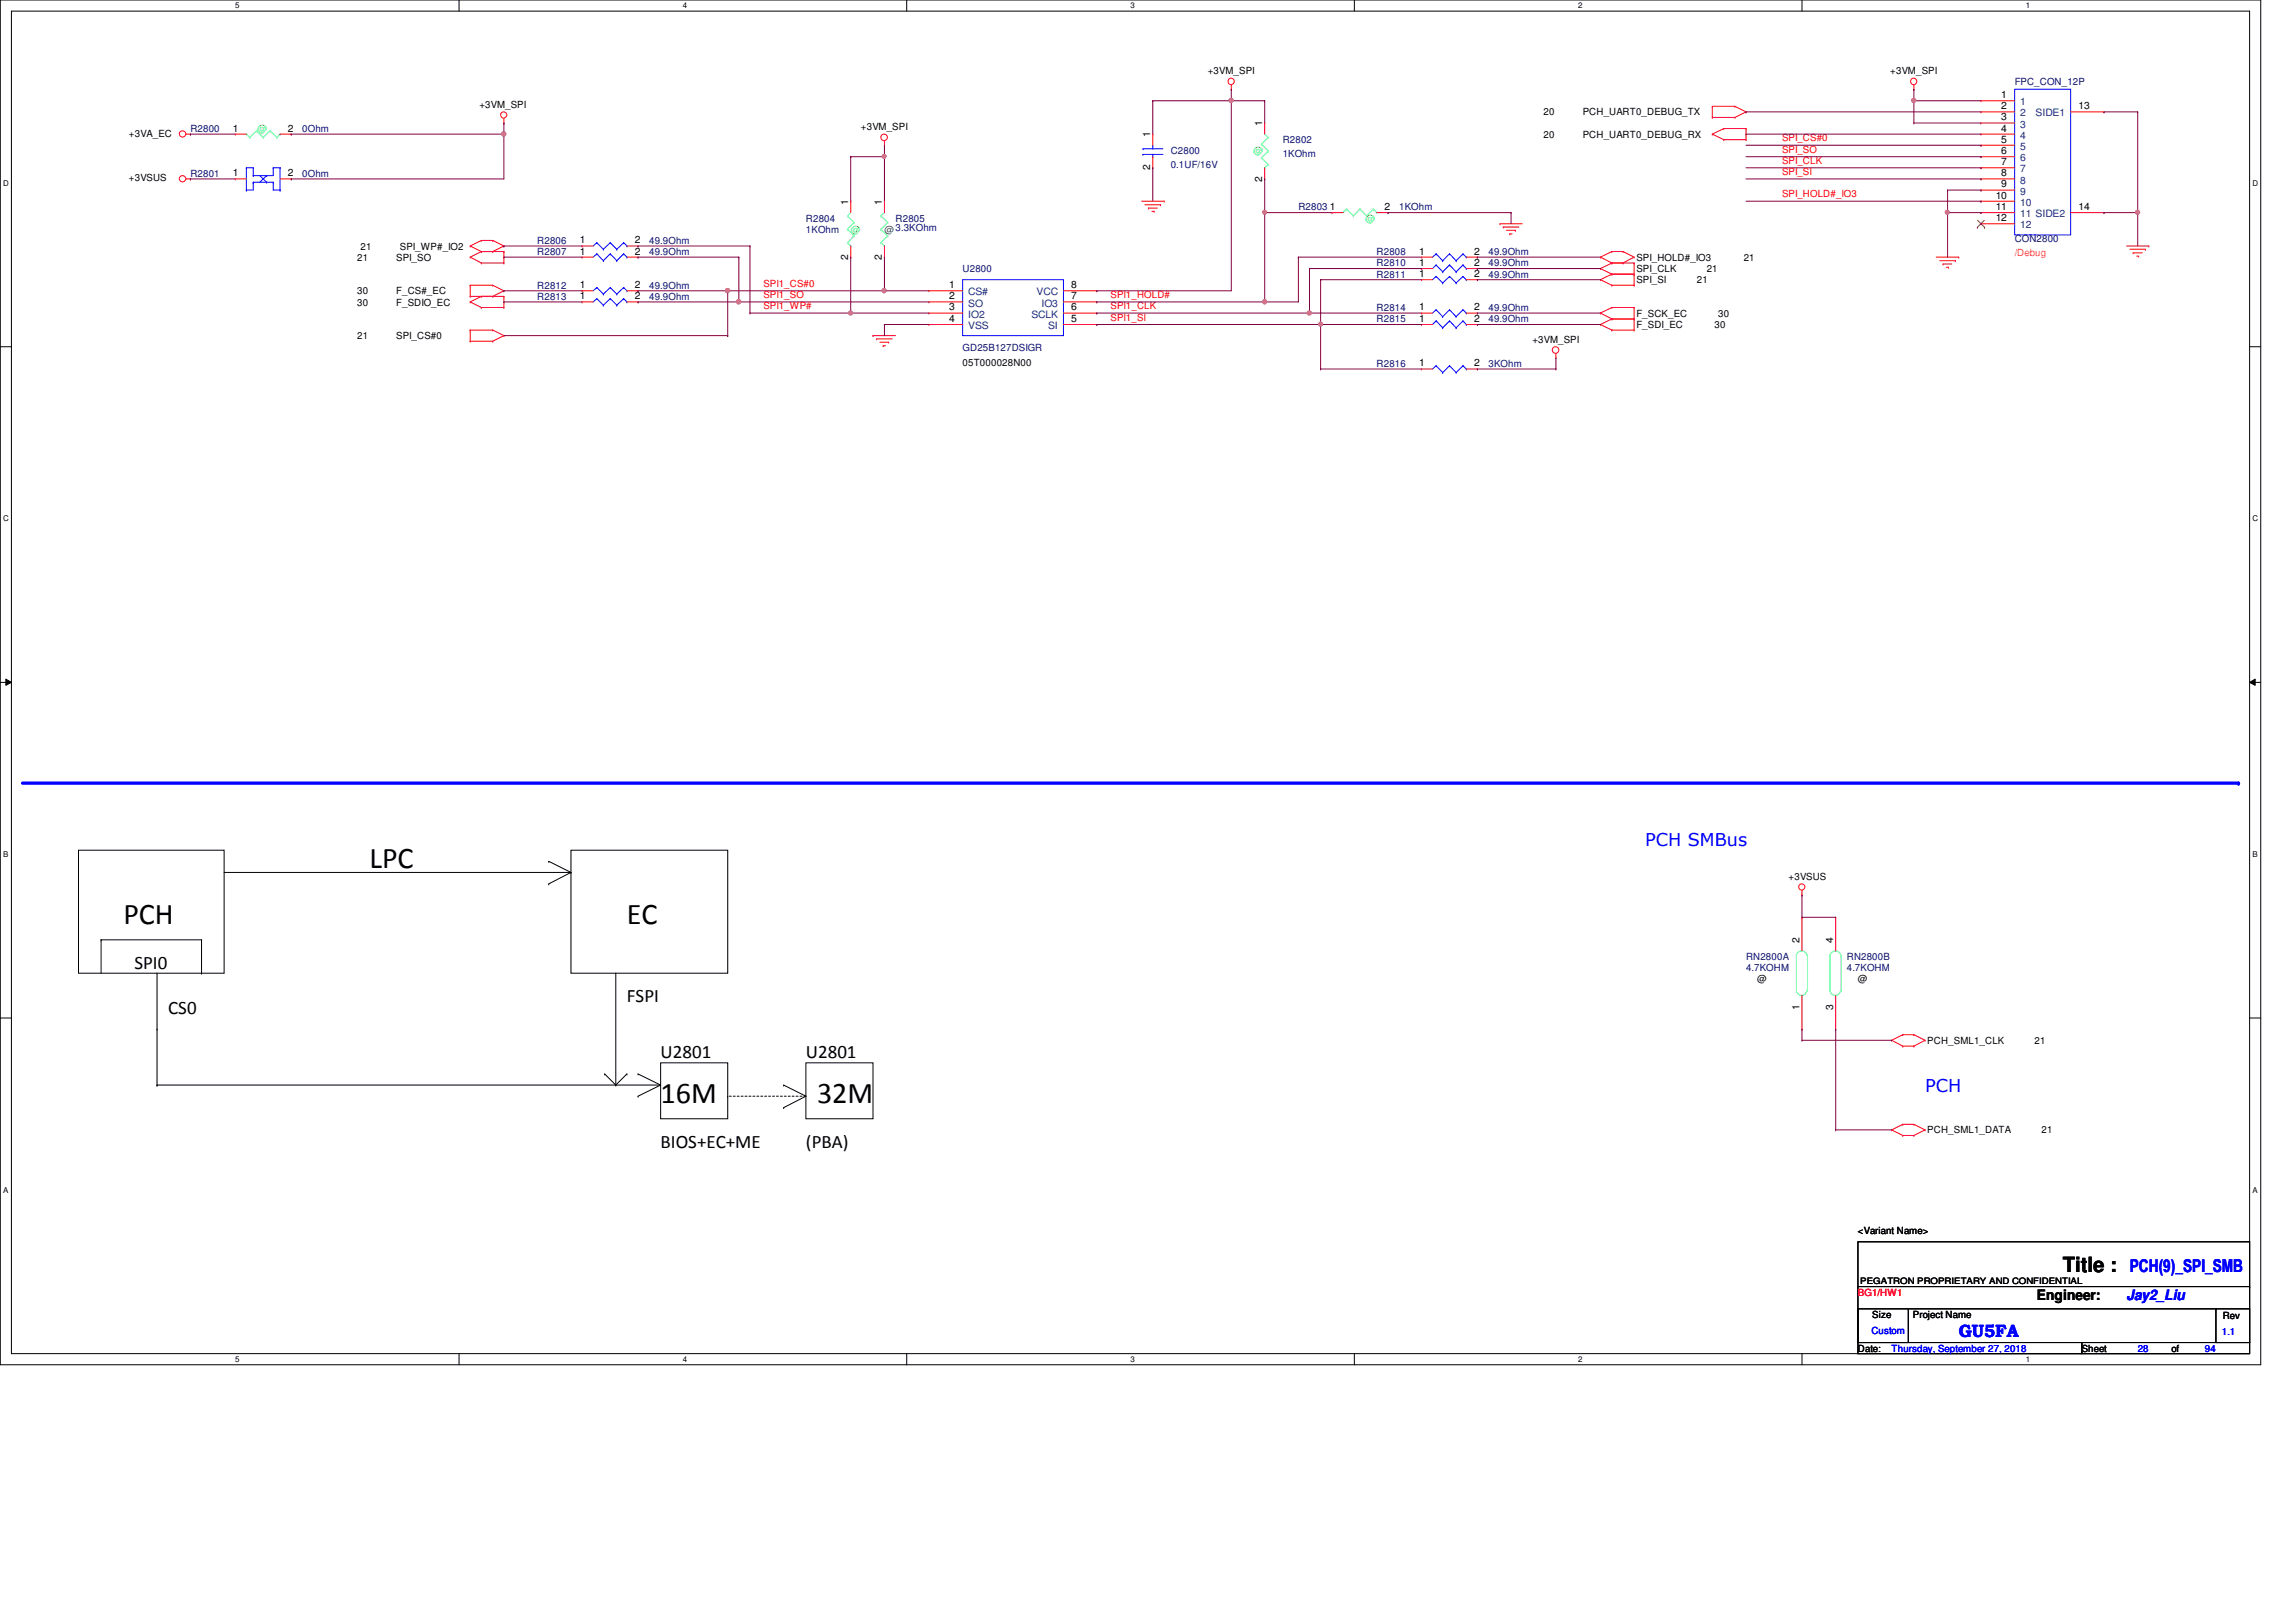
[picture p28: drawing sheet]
<svg xmlns="http://www.w3.org/2000/svg" width="297mm" height="210mm" viewBox="0 0 297 210" stroke-linecap="round" stroke-linejoin="round" font-family="sans-serif">
<defs><g id="words">
<g font-size="3.9">
<text x="47.8" y="112.3">LPC</text>
<text x="16" y="119.5">PCH</text>
<text x="81.1" y="119.5">EC</text>
<text x="85.5" y="142.7">16M</text>
<text x="105.7" y="142.7">32M</text>
</g>
<text font-size="2.7" x="266.9" y="164.5">Title :</text>
<g font-size="2.5">
<text x="17.4" y="125.4">SPI0</text>
<text x="21.8" y="131.2">CS0</text>
<text x="81.1" y="129.7">FSPI</text>
<text x="85.5" y="136.9">U2801</text>
<text x="104.3" y="136.9">U2801</text>
<text x="85.5" y="148.5">BIOS+EC+ME</text>
<text x="104.3" y="148.5">(PBA)</text>
</g>
<g font-size="2.3" fill="#00f">
<text x="212.8" y="109.4">PCH SMBus</text>
<text x="249" y="141.3">PCH</text>
<text x="275.5" y="164.6">PCH(9)_SPI_SMB</text>
<text x="253.4" y="173">GU5FA</text>
</g>
<text font-size="1.9" x="263.5" y="168.2">Engineer:</text>
<text font-size="1.9" fill="#00f" x="275.1" y="168.2">Jay2_Liu</text>
<g font-size="1.3">
<text x="156.2" y="9.6">+3VM_SPI</text>
<text x="244.6" y="9.6">+3VM_SPI</text>
<text x="16.7" y="17.7">+3VA_EC</text>
<text x="30.1" y="17">1</text>
<text x="37.2" y="17">2</text>
<text x="62" y="13.9">+3VM_SPI</text>
<text x="111.4" y="16.8">+3VM_SPI</text>
<text x="148.8" y="17.8" transform="rotate(-90 148.8 17.8)">1</text>
<text x="163.3" y="16.3" transform="rotate(-90 163.3 16.3)">1</text>
<text x="199.7" y="14.9">20</text>
<text x="199.7" y="17.8">20</text>
<text x="204.8" y="14.9">PCH_UART0_DEBUG_TX</text>
<text x="204.8" y="17.8">PCH_UART0_DEBUG_RX</text>
<text x="258.9" y="17">4</text>
<text x="258.9" y="15.6">3</text>
<text x="258.9" y="14.1">2</text>
<text x="258.9" y="12.7">1</text>
<text x="268.9" y="14.1">13</text>
<text x="16.7" y="23.5">+3VSUS</text>
<text x="30.1" y="22.8">1</text>
<text x="37.2" y="22.8">2</text>
<text x="148.8" y="22.1" transform="rotate(-90 148.8 22.1)">2</text>
<text x="163.3" y="23.5" transform="rotate(-90 163.3 23.5)">2</text>
<text x="258.9" y="22.8">8</text>
<text x="258.9" y="21.4">7</text>
<text x="258.9" y="19.9">6</text>
<text x="258.9" y="18.5">5</text>
<text x="109.7" y="26.5" transform="rotate(-90 109.7 26.5)">1</text>
<text x="114.1" y="26.5" transform="rotate(-90 114.1 26.5)">1</text>
<text x="172" y="27.2">1</text>
<text x="179.1" y="27.2">2</text>
<text x="258.2" y="28.6">12</text>
<text x="258.2" y="27.2">11</text>
<text x="258.2" y="25.7">10</text>
<text x="258.9" y="24.3">9</text>
<text x="268.9" y="27.2">14</text>
<text x="46.2" y="33.7">21</text>
<text x="46.6" y="32.3">21</text>
<text x="51.3" y="33.7">SPI_SO</text>
<text x="51.7" y="32.3">SPI_WP#_IO2</text>
<text x="75" y="32.9">1</text>
<text x="75" y="31.5">1</text>
<text x="82.1" y="32.9">2</text>
<text x="82.1" y="31.5">2</text>
<text x="109.7" y="33.6" transform="rotate(-90 109.7 33.6)">2</text>
<text x="114.1" y="33.6" transform="rotate(-90 114.1 33.6)">2</text>
<text x="183.6" y="32.9">1</text>
<text x="183.6" y="34.4">1</text>
<text x="183.6" y="35.9">1</text>
<text x="190.7" y="32.9">2</text>
<text x="190.7" y="34.4">2</text>
<text x="190.7" y="35.9">2</text>
<text x="211.7" y="35.2">SPI_CLK</text>
<text x="211.7" y="33.7">SPI_HOLD#_IO3</text>
<text x="220.8" y="35.2">21</text>
<text x="225.6" y="33.7">21</text>
<text x="46.2" y="38.1">30</text>
<text x="46.2" y="39.5">30</text>
<text x="51.3" y="38.1">F_CS#_EC</text>
<text x="51.3" y="39.5">F_SDIO_EC</text>
<text x="75" y="37.3">1</text>
<text x="75" y="38.7">1</text>
<text x="82.1" y="37.3">2</text>
<text x="82.1" y="38.7">2</text>
<text x="122.8" y="37.3">1</text>
<text x="122.8" y="38.7">2</text>
<text x="122.8" y="40.2">3</text>
<text x="122.8" y="41.7">4</text>
<text x="138.6" y="41.7">5</text>
<text x="138.6" y="40.2">6</text>
<text x="138.6" y="38.7">7</text>
<text x="138.6" y="37.3">8</text>
<text x="183.6" y="41.7">1</text>
<text x="183.6" y="40.2">1</text>
<text x="190.7" y="41.7">2</text>
<text x="190.7" y="40.2">2</text>
<text x="211.7" y="41">F_SCK_EC</text>
<text x="211.7" y="36.7">SPI_SI</text>
<text x="219.5" y="36.7">21</text>
<text x="222.3" y="41">30</text>
<text x="46.2" y="43.9">21</text>
<text x="51.3" y="43.9">SPI_CS#0</text>
<text x="124.5" y="47.4">05T000028N00</text>
<text x="183.6" y="47.4">1</text>
<text x="190.7" y="47.4">2</text>
<text x="198.2" y="44.3">+3VM_SPI</text>
<text x="211.7" y="42.5">F_SDI_EC</text>
<text x="221.8" y="42.5">30</text>
<text x="231.4" y="113.8">+3VSUS</text>
<text x="232.8" y="122" transform="rotate(-90 232.8 122)">2</text>
<text x="237.1" y="122" transform="rotate(-90 237.1 122)">4</text>
<text x="227.3" y="127.1">@</text>
<text x="232.8" y="130.6" transform="rotate(-90 232.8 130.6)">1</text>
<text x="237.1" y="130.6" transform="rotate(-90 237.1 130.6)">3</text>
<text x="240.4" y="127.1">@</text>
<text x="249.3" y="135.1">PCH_SML1_CLK</text>
<text x="263.2" y="135.1">21</text>
<text x="249.3" y="146.7">PCH_SML1_DATA</text>
<text x="264.1" y="146.7">21</text>
<text x="240.4" y="159.7">&lt;Variant Name&gt;</text>
<text x="242.2" y="170.6">Size</text>
<text x="247.5" y="170.6">Project Name</text>
<text x="287.6" y="170.7">Rev</text>
<text x="240.4" y="174.9">Date:</text>
<text x="269.3" y="174.9">Sheet</text>
<text x="280.9" y="174.9">of</text>
</g>
<g font-size="1.3" fill="#000080">
<text x="260.6" y="11">FPC_CON_12P</text>
<text x="24.6" y="17.1">R2800</text>
<text x="39.1" y="17.1">0Ohm</text>
<text x="24.6" y="22.9">R2801</text>
<text x="39.1" y="22.9">0Ohm</text>
<text x="151.5" y="20">C2800</text>
<text x="151.5" y="21.7">0.1UF/16V</text>
<text x="165.9" y="18.5">R2802</text>
<text x="165.9" y="20.3">1KOhm</text>
<text x="104.3" y="28.7">R2804</text>
<text x="115.9" y="28.7">R2805</text>
<text x="168" y="27.2">R2803</text>
<text x="181" y="27.2">1KOhm</text>
<text x="69.5" y="33">R2807</text>
<text x="69.5" y="31.6">R2806</text>
<text x="84" y="33">49.9Ohm</text>
<text x="84" y="31.6">49.9Ohm</text>
<text x="104.3" y="30.1">1KOhm</text>
<text x="124.5" y="35.2">U2800</text>
<text x="178.1" y="33">R2808</text>
<text x="178.1" y="34.5">R2810</text>
<text x="178.1" y="35.9">R2811</text>
<text x="192.6" y="33">49.9Ohm</text>
<text x="192.6" y="34.5">49.9Ohm</text>
<text x="192.6" y="35.9">49.9Ohm</text>
<text x="260.6" y="31.3">CON2800</text>
<text x="69.5" y="37.4">R2812</text>
<text x="69.5" y="38.8">R2813</text>
<text x="84" y="37.4">49.9Ohm</text>
<text x="84" y="38.8">49.9Ohm</text>
<text x="178.1" y="41.7">R2815</text>
<text x="178.1" y="40.3">R2814</text>
<text x="192.6" y="41.7">49.9Ohm</text>
<text x="192.6" y="40.3">49.9Ohm</text>
<text x="124.5" y="45.5">GD25B127DSIGR</text>
<text x="178.1" y="47.5">R2816</text>
<text x="192.6" y="47.5">3KOhm</text>
<text x="225.9" y="124.2">RN2800A</text>
<text x="225.9" y="125.7">4.7KOHM</text>
<text x="238.9" y="124.2">RN2800B</text>
<text x="238.9" y="125.7">4.7KOHM</text>
</g>
<g font-size="1.3" fill="#0f0">
<text x="33.3" y="17.1">@</text>
<text x="162.2" y="20">@</text>
<text x="176.7" y="28.7">@</text>
<text x="110.1" y="30.1">@</text>
</g>
<g font-size="1.3" fill="#004080">
<text x="261.4" y="17.9">4</text>
<text x="261.4" y="16.5">3</text>
<text x="261.4" y="15.1">2</text>
<text x="261.4" y="13.6">1</text>
<text x="263.4" y="15.1">SIDE1</text>
<text x="261.4" y="23.7">8</text>
<text x="261.4" y="22.3">7</text>
<text x="261.4" y="20.9">6</text>
<text x="261.4" y="19.4">5</text>
<text x="261.4" y="29.5">12</text>
<text x="261.4" y="28.1">11 SIDE2</text>
<text x="261.4" y="26.6">10</text>
<text x="261.4" y="25.2">9</text>
<text x="125.3" y="38.2">CS#</text>
<text x="125.3" y="39.7">SO</text>
<text x="125.3" y="41.1">IO2</text>
<text x="133.4" y="41.1">SCLK</text>
<text x="134.1" y="38.2">VCC</text>
<text x="134.7" y="39.7">IO3</text>
<text x="125.3" y="42.6">VSS</text>
<text x="135.6" y="42.6">SI</text>
</g>
<g font-size="1.3" fill="#f00">
<text x="230.5" y="18.3">SPI_CS#0</text>
<text x="230.5" y="19.8">SPI_SO</text>
<text x="230.5" y="21.2">SPI_CLK</text>
<text x="230.5" y="22.6">SPI_SI</text>
<text x="230.5" y="25.5">SPI_HOLD#_IO3</text>
<text x="98.8" y="37.1">SPI1_CS#0</text>
<text x="98.8" y="38.6">SPI1_SO</text>
<text x="98.8" y="40">SPI1_WP#</text>
<text x="143.7" y="41.5">SPI1_SI</text>
<text x="143.7" y="40">SPI1_CLK</text>
<text x="143.7" y="38.6">SPI1_HOLD#</text>
<text x="240.4" y="167.7">BG1/HW1</text>
</g>
<text font-size="1.3" fill="#008040" x="114.4" y="30.1">@3.3KOhm</text>
<text font-size="1.3" fill="#ff8000" x="260.6" y="33.2">/Debug</text>
<g font-size="1.3" fill="#00f">
<text x="242.1" y="172.6">Custom</text>
<text x="287.4" y="172.8">1.1</text>
<text x="244.7" y="174.9">Thursday, September 27, 2018</text>
<text x="276.6" y="174.9">28</text>
<text x="285.2" y="174.9">94</text>
</g>
<text font-size="1.1" x="240.7" y="166.2">PEGATRON PROPRIETARY AND CONFIDENTIAL</text>
<g font-size="1">
<text x="30.4" y="1.1">5</text>
<text x="88.3" y="1.1">4</text>
<text x="146.3" y="1.1">3</text>
<text x="204.2" y="1.1">2</text>
<text x="262.1" y="1.1">1</text>
<text x=".4" y="24">D</text>
<text x="291.4" y="24">D</text>
<text x=".4" y="67.5">C</text>
<text x="291.4" y="67.5">C</text>
<text x=".4" y="110.9">B</text>
<text x="291.4" y="110.9">B</text>
<text x=".4" y="154.3">A</text>
<text x="291.4" y="154.3">A</text>
<text x="30.4" y="176.2">5</text>
<text x="88.3" y="176.2">4</text>
<text x="146.3" y="176.2">3</text>
<text x="204.2" y="176.2">2</text>
<text x="262.1" y="176.2">1</text>
</g>
</g></defs>
<path d="M0 0h292.5v176.6h-292.5zM1.5 1.4h289.5v173.8h-289.5z" fill="none" stroke="#000" stroke-width=".13"/>
<g fill="#fff">
<path d="M30.4 .2h.6v1.1h-.6z"/>
<path d="M30.4 175.3h.6v1.2h-.6z"/>
</g>
<path d="M59.4 0v1.4M59.4 175.2v1.4" fill="none" stroke="#000" stroke-width=".13"/>
<g fill="#fff">
<path d="M88.3 .2h.6v1.1h-.6z"/>
<path d="M88.3 175.3h.6v1.2h-.6z"/>
</g>
<path d="M117.3 0v1.4M117.3 175.2v1.4" fill="none" stroke="#000" stroke-width=".13"/>
<g fill="#fff">
<path d="M146.3 .2h.5v1.1h-.5z"/>
<path d="M146.3 175.3h.5v1.2h-.5z"/>
</g>
<path d="M175.2 0v1.4M175.2 175.2v1.4" fill="none" stroke="#000" stroke-width=".13"/>
<g fill="#fff">
<path d="M204.2 .2h.5v1.1h-.5z"/>
<path d="M204.2 175.3h.5v1.2h-.5z"/>
</g>
<path d="M233.1 0v1.4M233.1 175.2v1.4" fill="none" stroke="#000" stroke-width=".13"/>
<g fill="#fff">
<path d="M262.1 .2h.5v1.1h-.5z"/>
<path d="M262.1 175.3h.5v1.2h-.5z"/>
<path d="M.4 23.2h.7v1.1h-.7z"/>
<path d="M291.4 23.2h.7v1.1h-.7z"/>
<path d="M.4 66.6h.7v1.1h-.7z"/>
<path d="M291.4 66.6h.7v1.1h-.7z"/>
</g>
<path d="M0 44.9h1.5M291 44.9h1.5" fill="none" stroke="#000" stroke-width=".13"/>
<g fill="#fff">
<path d="M.4 110h.7v1.2h-.7z"/>
<path d="M291.4 110h.7v1.2h-.7z"/>
</g>
<path d="M0 88.3h1.5M.8 87.9l.7 .4-.7 .4zM291 88.3l.8-.4v.8zM291 88.3h1.5" fill="none" stroke="#000" stroke-width=".13"/>
<path d="M.8 87.9l.7 .4-.7 .4zM291 88.3l.8-.4v.8z" fill="#000"/>
<g fill="#fff">
<path d="M.4 153.5h.7v1.1h-.7z"/>
<path d="M291.4 153.5h.7v1.1h-.7z"/>
</g>
<path d="M0 131.7h1.5M291 131.7h1.5" fill="none" stroke="#000" stroke-width=".13"/>
<path d="M2.9 101.3h286.7" fill="none" stroke="#00f" stroke-width=".42"/>
<circle cx="289.6" cy="101.3" r=".21" fill="#00f"/>
<g fill="none" stroke="#000" stroke-width=".13">
<path d="M10.2 110h18.8v15.9h-18.8zM29 112.9h44.9M71 111.5h.1M71 114.4h.1M71 111.5l2.9 1.4M73.9 110h20.2v15.9h-20.2zM73.9 112.9h.1M73.9 112.9l-2.9 1.5M13.1 121.6h.1M13.1 121.6v4.3M13.1 121.6h13M20.3 133.2h.1"/>
<path d="M20.3 125.9v14.5M26.1 125.9h.1M26.1 121.6h.1M26.1 121.6v4.3M78.2 139h.1M78.2 139l1.5 1.4M79.7 125.9v14.5M81.1 139h.1M81.1 139l-1.4 1.4M82.5 139h.1M82.5 139l3 1.4M85.5 137.5h8.6v7.3h-8.6z"/>
<path d="M104.3 137.5h8.6v7.3h-8.6zM20.3 140.4h.1M20.3 140.4h65.2M79.7 140.4h.1M82.5 141.9h.1M85.5 140.4l-3 1.5M101.4 143.3h.1M101.4 140.4h.1M101.4 140.4l2.9 1.5-2.9 1.4M240.4 160.7h50.6v13h-50.6zM240.4 169.4h6.5v4.3h-6.5zM240.4 173.7h28.9v1.5h-28.9z"/>
<path d="M240.4 166.5h50.6M247 169.4h39.7M269.3 173.7h21.7v1.5h-21.7zM286.7 169.4h4.3v4.3h-4.3zM286.7 169.4h.1M291 166.5h.1"/>
</g>
<path d="M94.1 141.9h.1M104.3 141.9h-10.2" fill="none" stroke="#000" stroke-width=".13" stroke-dasharray=".3 .3"/>
<g fill="none" stroke="#f00" stroke-width=".13">
<path d="M24.1 17.4h.5M24.6 17.4h.1M30.4 17.4h.1M30.4 17.4h1.5M36.2 17.4h1.5M37.7 17.4h.1M65.2 15.9h.1M65.2 15.3v.6M114.4 18.8h.1M114.4 18.2v.6M149.1 17.4h.1M149.1 17.4v1.4"/>
<path d="M159.3 11.6h.1M159.3 11v.6M163.6 15.9h.1M163.6 15.9v1.5M221.5 15.2h.1M221.5 13.8h.1M221.5 17.4h.1M221.5 13.8h2.9M221.5 15.2h2.9M221.5 13.8v1.4M221.5 17.4l1.5 .7M223 16.6h.1"/>
<path d="M223 18.1h.1M223 16.6l-1.5 .8M223 16.6h2.9M223 18.1h2.9M224.4 13.8h.1M224.4 15.2h.1M224.4 13.8l1.5 .7M225.9 14.5h.1M225.9 16.6h.1M225.9 18.1h.1M225.9 14.5l-1.5 .7M225.9 16.6v1.5"/>
<path d="M247.6 11.6h.1M247.6 11v.6M256.3 18.8h.1M256.3 17.4h.1M256.3 15.9h.1M256.3 14.5h.1M256.3 13h.1M256.3 17.4h4.3M256.3 18.8h4.3M256.3 15.9h4.3M256.3 14.5h4.3M256.3 13h4.3"/>
<path d="M267.9 14.5h4.3M272.2 14.5h.1M24.1 23.2h.5M24.6 23.2h.1M30.4 23.2h.1M30.4 23.2h1.5M36.2 23.2h1.5M37.7 23.2h.1M60.8 38.4h.1M60.8 36.9h.1M60.8 33.3h.1M60.8 39.1h.1"/>
<path d="M60.8 31.8h.1M60.8 36.9h3M60.8 38.4h4.4M60.8 36.9v1.5M60.8 33.3l1.5 .7M60.8 39.1l1.5 .7M60.8 31.8l1.5 .8M62.3 32.6h.1M62.3 34h.1M62.3 38.4h.1M62.3 39.8h.1M62.3 31.1h.1"/>
<path d="M62.3 39.8h2.9M62.3 32.6l-1.5 .7M62.3 32.6h2.9M62.3 34h2.9M62.3 38.4l-1.5 .7M62.3 31.1l-1.5 .7M62.3 31.1h1.5M63.8 36.9h.1M63.8 38.4h.1M63.8 31.1h.1M63.8 32.6h.1M63.8 36.9l1.4 .7"/>
<path d="M63.8 31.1l1.4 .7M65.2 37.6h.1M65.2 32.6h.1M65.2 34h.1M65.2 38.4h.1M65.2 39.8h.1M65.2 31.8h.1M65.2 37.6l-1.4 .8M65.2 32.6v1.4M65.2 38.4v1.4M65.2 31.8l-1.4 .8M75.3 37.6h.1"/>
<path d="M75.3 33.3h.1M75.3 31.8h.1M75.3 39.1h.1M75.3 33.3h1.4M75.3 31.8h1.4M75.3 37.6h1.4M75.3 39.1h1.4M81.1 33.3h1.4M81.1 31.8h1.4M81.1 37.6h1.4M81.1 39.1h1.4M82.5 37.6h.1"/>
<path d="M82.5 33.3h.1M82.5 31.8h.1M82.5 39.1h.1M110.1 26h.1M110.1 33.3h.1M110.1 26v1.5M110.1 31.8v1.5M114.4 26h.1M114.4 33.3h.1M114.4 26v1.5M114.4 31.8v1.5M120.2 37.6h.1"/>
<path d="M120.2 39.1h.1M120.2 37.6h4.3M120.2 39.1h4.3M137.6 37.6h4.3M137.6 39.1h4.3M141.9 39.1h.1M141.9 37.6h.1M147.7 26h2.9M148.1 26.5h2.1M148.6 26.9h.1M148.6 26.9h1.1M149 27.3h.3"/>
<path d="M149.1 21.7h.1M149.1 20.3v1.4M149.3 27.3h.1M150.2 26.5h.1M150.6 26h.1M163.6 23.2h.1M163.6 21.7v1.5M172.3 27.5h.1M172.3 27.5h1.5M178.1 27.5h1.5M179.6 27.5h.1M183.9 33.3h.1"/>
<path d="M183.9 34.8h.1M183.9 36.2h.1M183.9 33.3h1.4M183.9 34.8h1.4M183.9 36.2h1.4M189.7 33.3h1.4M189.7 34.8h1.4M189.7 36.2h1.4M191.1 33.3h.1M191.1 34.8h.1M191.1 36.2h.1M194.1 29h.1"/>
<path d="M194.1 29h2.8M194.5 29.4h.1M194.5 29.4h2M194.9 29.8h1.1M195.3 30.3h.1M195.3 30.3h.3M196 29.8h.1M207 36.2h.1M207 34.8h.1M207 33.3h.1M207 36.2l1.5 .7M207 34.8l1.5 .7"/>
<path d="M207 33.3l1.5 .7M208.5 39.8h.1M208.5 35.5h.1M208.5 36.9h.1M208.5 34h.1M208.5 32.6h.1M208.5 36.9h2.9M208.5 39.8h2.9M208.5 39.8l-1.5 .7M208.5 32.6h1.5M208.5 34h2.9M208.5 35.5h2.9"/>
<path d="M208.5 35.5l-1.5 .7M208.5 34l-1.5 .8M208.5 32.6l-1.5 .7M210 32.6h.1M210 34h.1M210 32.6l1.4 .7M211.4 39.8h.1M211.4 36.9h.1M211.4 35.5h.1M211.4 34h.1M211.4 33.3h.1M211.4 34v2.9"/>
<path d="M211.4 39.8v2.9M211.4 33.3l-1.4 .7M250.5 33.3h2.9M250.9 33.7h2.1M251.4 34.2h.1M251.4 34.2h1.1M251.8 34.6h.3M252.1 34.6h.1M253 33.7h.1M253.4 33.3h.1M256.3 29h.1M256.3 27.5h.1"/>
<path d="M256.3 26h.1M256.3 24.6h.1M256.3 23.2h.1M256.3 21.7h.1M256.3 20.3h.1M256.3 26h4.3M256.3 29h4.3M256.3 23.2h4.3M256.3 27.5h4.3M256.3 24.6h4.3M256.3 21.7h4.3M256.3 20.3h4.3"/>
<path d="M267.9 27.5h4.3M272.2 27.5h.1M275.1 31.8h2.9M275.5 32.3h2.1M276 32.7h.1M276 32.7h1.2M276.4 33.1h.3M276.7 33.1h.1M277.6 32.3h.1M278 31.8h.1M60.8 44.2h.1M60.8 42.7h.1"/>
<path d="M60.8 42.7v1.5M60.8 42.7h3M60.8 44.2h3M63.8 42.7h.1M63.8 44.2h.1M63.8 42.7l1.4 .7M65.2 43.4h.1M65.2 43.4l-1.4 .8M112.9 43.4h.1M112.9 43.4h3M113.4 43.9h.1M113.4 43.9h2"/>
<path d="M113.8 44.3h1.2M114.3 44.7h.1M114.3 44.7h.3M115 44.3h.1M120.2 40.5h.1M120.2 42h.1M120.2 42h4.3M120.2 40.5h4.3M137.6 42h4.3M137.6 40.5h4.3M141.9 42h.1M141.9 40.5h.1"/>
<path d="M183.9 42h.1M183.9 40.5h.1M183.9 47.8h.1M183.9 42h1.4M183.9 40.5h1.4M183.9 47.8h1.4M189.7 42h1.4M189.7 40.5h1.4M189.7 47.8h1.4M191.1 42h.1M191.1 40.5h.1M191.1 47.8h.1"/>
<path d="M201.3 46.3h.1M201.3 45.8v.5M207 40.5h.1M207 42h.1M207 40.5l1.5 .8M207 42l1.5 .7M208.5 41.3h.1M208.5 42.7h.1M208.5 41.3h2.9M208.5 41.3l-1.5 .7M208.5 42.7h2.9M211.4 41.3h.1"/>
<path d="M211.4 42.7h.1M233.1 115.8h.1M233.1 118.7h.1M233.1 115.2v.6M233.1 118.7v4.4M237.5 118.7h.1M237.5 118.7v4.4M233.1 133.2h.1M233.1 128.9v4.3M237.5 133.2h.1M237.5 128.9v4.3M244.7 134.6h.1"/>
<path d="M244.7 134.6l1.5 .8M246.2 133.9h.1M246.2 135.4h.1M246.2 133.9h1.4M246.2 133.9l-1.5 .7M246.2 135.4h1.4M247.6 133.9h.1M247.6 135.4h.1M247.6 133.9l1.4 .7M249 134.6h.1M249 134.6l-1.4 .8M244.7 146.2h.1"/>
<path d="M244.7 146.2l1.5 .7M246.2 145.5h.1M246.2 146.9h.1M246.2 145.5h1.4M246.2 145.5l-1.5 .7M246.2 146.9h1.4M247.6 145.5h.1M247.6 146.9h.1M247.6 145.5l1.4 .7M249 146.2h.1M249 146.2l-1.4 .7"/>
<circle cx="23.6" cy="17.3" r=".42"/>
<circle cx="65.2" cy="14.9" r=".4"/>
<circle cx="114.4" cy="17.8" r=".43"/>
<circle cx="159.3" cy="10.5" r=".42"/>
<circle cx="247.6" cy="10.5" r=".42"/>
<circle cx="23.6" cy="23.1" r=".42"/>
<circle cx="201.2" cy="45.3" r=".43"/>
<circle cx="233.1" cy="114.8" r=".4"/>
</g>
<g fill="none" stroke="#00f" stroke-width=".13">
<path d="M147.9 19.3h.1M147.9 20h.1M147.9 19.3h2.5M147.9 20h2.5M149.1 18.8h.1M149.1 18.8v.5M149.1 20v.3M260.6 11.6h7.3v18.8h-7.3zM31.9 24.6h.1M31.9 21.7h.1M31.9 21.7h.9M31.9 21.7v2.9"/>
<path d="M32.8 23.6h.1M32.8 22.7h.1M32.8 21.7h.1M32.8 23.6h2.5M32.8 23.6v1h-.9M32.8 21.7v1M33.6 22.7l.9 .9M34.5 23.6h.1M34.5 22.7h.1M34.5 22.7l-.9 .9M35.3 23.6h.1M35.3 21.7h.1"/>
<path d="M35.3 21.7v1h-2.5M35.3 23.6v1h.9M35.3 21.7h.9M36.2 24.6h.1M36.2 21.7h.1M36.2 21.7v2.9M77.2 37.2h.1M77.2 32.9h.1M77.2 31.4h.1M77.2 38.7h.1M77.2 37.2l.9 .9M77.2 37.2l-.5 .4"/>
<path d="M77.2 32.9l.9 .8M77.2 32.9l-.5 .4M77.2 31.4l.9 .9M77.2 31.4l-.5 .4M77.2 38.7l.9 .8M77.2 38.7l-.5 .4M78.1 38.1h.1M78.1 33.7h.1M78.1 32.3h.1M78.1 39.5h.1M78.9 37.2h.1M78.9 32.9h.1"/>
<path d="M78.9 31.4h.1M78.9 38.7h.1M78.9 37.2l.9 .9M78.9 37.2l-.8 .9M78.9 32.9l.9 .8M78.9 32.9l-.8 .8M78.9 31.4l.9 .9M78.9 31.4l-.8 .9M78.9 38.7l.9 .8M78.9 38.7l-.8 .8M79.8 38.1h.1M79.8 33.7h.1"/>
<path d="M79.8 32.3h.1M79.8 39.5h.1M80.7 37.2h.1M80.7 32.9h.1M80.7 31.4h.1M80.7 38.7h.1M80.7 37.2l.4 .4M80.7 37.2l-.9 .9M80.7 32.9l.4 .4M80.7 32.9l-.9 .8M80.7 31.4l.4 .4M80.7 31.4l-.9 .9"/>
<path d="M80.7 38.7l.4 .4M80.7 38.7l-.9 .8M81.1 37.6h.1M81.1 33.3h.1M81.1 31.8h.1M81.1 39.1h.1M124.5 36.2h13.1v7.2h-13.1zM149.1 20.3h.1M185.8 32.9h.1M185.8 34.3h.1M185.8 35.8h.1M185.8 32.9l.8 .8"/>
<path d="M185.8 32.9l-.5 .4M185.8 34.3l.8 .9M185.8 34.3l-.5 .5M185.8 35.8l.8 .8M185.8 35.8l-.5 .4M186.6 33.7h.1M186.6 35.2h.1M186.6 36.6h.1M187.5 32.9h.1M187.5 34.3h.1M187.5 35.8h.1M187.5 32.9l.9 .8"/>
<path d="M187.5 32.9l-.9 .8M187.5 34.3l.9 .9M187.5 34.3l-.9 .9M187.5 35.8l.9 .8M187.5 35.8l-.9 .8M188.4 33.7h.1M188.4 35.2h.1M188.4 36.6h.1M189.3 32.9h.1M189.3 34.3h.1M189.3 35.8h.1M189.3 32.9l.4 .4"/>
<path d="M189.3 32.9l-.9 .8M189.3 34.3l.4 .5M189.3 34.3l-.9 .9M189.3 35.8l.4 .4M189.3 35.8l-.9 .8M189.7 33.3h.1M189.7 34.8h.1M189.7 36.2h.1M185.8 41.5h.1M185.8 40.1h.1M185.8 47.3h.1M185.8 41.5l.8 .9"/>
<path d="M185.8 41.5l-.5 .5M185.8 40.1l.8 .9M185.8 40.1l-.5 .4M185.8 47.3l.8 .9M185.8 47.3l-.5 .5M186.6 42.4h.1M186.6 41h.1M186.6 48.2h.1M187.5 41.5h.1M187.5 40.1h.1M187.5 47.3h.1M187.5 41.5l.9 .9"/>
<path d="M187.5 41.5l-.9 .9M187.5 40.1l.9 .9M187.5 40.1l-.9 .9M187.5 47.3l.9 .9M187.5 47.3l-.9 .9M188.4 42.4h.1M188.4 41h.1M188.4 48.2h.1M189.3 41.5h.1M189.3 40.1h.1M189.3 47.3h.1M189.3 41.5l.4 .5"/>
<path d="M189.3 41.5l-.9 .9M189.3 40.1l.4 .4M189.3 40.1l-.9 .9M189.3 47.3l.4 .5M189.3 47.3l-.9 .9M189.7 42h.1M189.7 40.5h.1M189.7 47.8h.1"/>
</g>
<g fill="none" stroke="#00ff80" stroke-width=".13">
<path d="M31.9 17.4l.4 .4M32.3 17.8h.1M33.2 16.9h.1M33.2 16.9l-.9 .9M33.2 16.9l.9 .9M34.1 17.8h.1M34.9 16.9h.1M34.9 16.9l-.8 .9M34.9 16.9l.9 .9M35.8 17.8h.1M36.2 17.4h.1M36.2 17.4l-.4 .4"/>
<path d="M163.2 18.7h.1M163.2 18.7l.9 .9M163.6 17.4l.5 .4M164.1 17.8h.1M164.1 19.6h.1M164.1 19.6l-.9 .8M164.1 17.8l-.9 .9M109.6 31.4h.1M109.6 27.9h.1M109.6 29.7h.1M109.6 31.4l.5 .4M109.6 29.7l.9 .8"/>
<path d="M109.6 27.9l.9 .9M110.1 31.8h.1M110.1 27.5l-.5 .4M110.5 30.5h.1M110.5 28.8h.1M110.5 30.5l-.9 .9M110.5 28.8l-.9 .9M114 31.4h.1M114 27.9h.1M114 29.7h.1M114 31.4l.4 .4M114 29.7l.8 .8"/>
<path d="M114 27.9l.8 .9M114.4 31.8h.1M114.4 27.5l-.4 .4M114.8 30.5h.1M114.8 28.8h.1M114.8 30.5l-.8 .9M114.8 28.8l-.8 .9M163.2 20.4h.1M163.2 20.4l.9 .9M163.6 21.7h.1M164.1 21.3h.1M164.1 21.3l-.5 .4"/>
<path d="M174.2 27.1h.1M174.2 27.1l.9 .8M174.2 27.1l-.4 .4M175.1 27.9h.1M175.9 27.1h.1M175.9 27.1l.9 .8M175.9 27.1l-.8 .8M176.8 27.9h.1M177.7 27.1h.1M177.7 27.1l.4 .4M177.7 27.1l-.9 .8M178.1 27.5h.1"/>
<path d="M232.4 123.6h.1M232.4 123.6v4.7a.69 .69 0 0 0 .7 .5 .69 .69 0 0 0 .7-.6M232.4 123.6a.7 .7 0 0 1 .7-.5 .7 .7 0 0 1 .7 .5M233.8 123.6h.1M233.8 123.6v4.7M236.8 123.6h.1M236.8 123.6v4.7a.69 .69 0 0 0 .7 .5 .69 .69 0 0 0 .6-.6M236.8 123.6a.7 .7 0 0 1 .7-.5 .7 .7 0 0 1 .6 .5M238.2 123.6h.1M238.2 123.6v4.7"/>
</g>
<path d="M255.8 29.4h.1M255.9 28.5l.8 .9M256.7 28.5l-.9 .9M256.7 29.4h.1" fill="none" stroke="#804000" stroke-width=".13"/>
<g fill="none" stroke="#800040" stroke-width=".13">
<path d="M37.7 17.4h.1M37.7 17.4h27.5M159.3 13h.1M159.3 13h4.3M163.6 13h.1M163.6 13v2.9M149.1 21.7h.1M149.1 21.7v4.3M114.4 42h.1M114.4 42h5.8M114.4 42v1.4M191.1 40.5h.1"/>
<path d="M191.1 40.5h15.9"/>
</g>
<circle cx="65.2" cy="17.3" r=".29" fill="#f0f"/>
<circle cx="65.2" cy="17.3" r=".29" fill="none" stroke="#f0f" stroke-width=".13"/>
<g fill="none" stroke="#800040" stroke-width=".13">
<path d="M24.6 17.4h.1M24.6 17.4h5.8M114.4 18.8h.1M114.4 18.8v7.2M65.2 37.6h.1M65.2 33.3h.1M65.2 31.8h.1M65.2 37.6h10.1M65.2 33.3h10.1M65.2 31.8h10.1M110.1 20.3h.1M110.1 33.3h.1"/>
<path d="M110.1 20.3h4.3M110.1 20.3v5.7M110.1 33.3v7.2M114.4 20.3h.1M191.1 36.2h.1M191.1 34.8h.1M191.1 36.2h15.9M191.1 34.8h15.9"/>
</g>
<circle cx="114.4" cy="20.2" r=".26" fill="#f0f"/>
<circle cx="114.4" cy="20.2" r=".26" fill="none" stroke="#f0f" stroke-width=".13"/>
<g fill="none" stroke="#800040" stroke-width=".13">
<path d="M65.2 39.1h.1M65.2 39.1h10.1M82.5 37.6h.1M82.5 39.1h.1M82.5 39.1h13.1M82.5 37.6h11.6M114.4 33.3h.1M114.4 33.3v4.3M163.6 39.1h.1M163.6 39.1h4.4M191.1 33.3h.1M191.1 33.3h15.9"/>
<path d="M110.1 40.5h.1M110.1 40.5h10.1M191.1 42h.1M191.1 42h15.9"/>
</g>
<circle cx="110" cy="40.5" r=".27" fill="#f0f"/>
<circle cx="110" cy="40.5" r=".27" fill="none" stroke="#f0f" stroke-width=".13"/>
<path d="M94.1 37.6h.1M94.1 37.6h20.3" fill="none" stroke="#800040" stroke-width=".13"/>
<circle cx="114.4" cy="37.6" r=".27" fill="#f0f"/>
<circle cx="114.4" cy="37.6" r=".27" fill="none" stroke="#f0f" stroke-width=".13"/>
<circle cx="94.1" cy="37.6" r=".29" fill="#f0f"/>
<circle cx="94.1" cy="37.6" r=".29" fill="none" stroke="#f0f" stroke-width=".13"/>
<path d="M82.5 33.3h.1M82.5 33.3h13.1M95.6 33.3h.1M95.6 39.1h.1M95.6 33.3v5.8M95.6 39.1h24.6" fill="none" stroke="#800040" stroke-width=".13"/>
<circle cx="95.6" cy="39" r=".29" fill="#f0f"/>
<circle cx="95.6" cy="39" r=".29" fill="none" stroke="#f0f" stroke-width=".13"/>
<g fill="none" stroke="#800040" stroke-width=".13">
<path d="M82.5 31.8h.1M82.5 31.8h14.5M97 31.8h.1M97 31.8v8.7M114.4 37.6h.1M114.4 37.6h5.8M163.6 23.2h.1M163.6 23.2v4.3M168 33.3h.1M168 33.3h15.9M168 33.3v5.8M169.4 34.8h.1"/>
<path d="M169.4 34.8h14.5M169.4 34.8v5.7M170.9 36.2h.1M170.9 36.2h13M170.9 36.2v5.8M97 40.5h.1M97 40.5h13.1M169.4 40.5h.1M169.4 40.5h14.5M170.9 42h.1M170.9 42h13"/>
</g>
<circle cx="163.6" cy="27.5" r=".26" fill="#f0f"/>
<circle cx="163.6" cy="27.5" r=".26" fill="none" stroke="#f0f" stroke-width=".13"/>
<path d="M159.3 11.6h.1M159.3 13h.1M159.3 11.6v26" fill="none" stroke="#800040" stroke-width=".13"/>
<circle cx="159.3" cy="13" r=".27" fill="#f0f"/>
<circle cx="159.3" cy="13" r=".27" fill="none" stroke="#f0f" stroke-width=".13"/>
<g fill="none" stroke="#800040" stroke-width=".13">
<path d="M65.2 15.9h.1M65.2 17.4h.1M65.2 15.9v7.3h-27.5M149.1 13h.1M149.1 13v4.4M149.1 13h10.2M225.9 18.8h30.4M247.6 11.6h.1M247.6 11.6v1.4M256.3 18.8h.1M24.6 23.2h.1M24.6 23.2h5.8"/>
<path d="M37.7 23.2h.1M163.6 27.5h.1M163.6 27.5h8.7M163.6 27.5v11.6M179.6 27.5h.1M179.6 27.5h15.9M195.5 27.5h.1M195.5 27.5v1.5M225.9 23.2h30.4M225.9 20.3h30.4M225.9 21.7h30.4M225.9 26h30.4"/>
<path d="M252 27.5h.1M252 27.5v5.8M256.3 20.3h.1M256.3 21.7h.1M256.3 23.2h.1M256.3 26h.1M170.9 42h.1M170.9 47.8h.1M170.9 42v5.8M170.9 47.8h13M191.1 47.8h.1M191.1 47.8h10.2"/>
</g>
<circle cx="247.6" cy="13" r=".27" fill="#f0f"/>
<circle cx="247.6" cy="13" r=".27" fill="none" stroke="#f0f" stroke-width=".13"/>
<g fill="none" stroke="#800040" stroke-width=".13">
<path d="M225.9 14.5h.1M225.9 17.4h.1M225.9 14.5h30.4M225.9 17.4h30.4M247.6 13h.1M247.6 15.9h.1M247.6 13h8.7M247.6 13v2.9M247.6 15.9h8.7M272.2 14.5h.1M272.2 14.5h4.4M276.6 14.5h.1"/>
<path d="M276.6 14.5v13"/>
</g>
<circle cx="276.5" cy="27.5" r=".27" fill="#f0f"/>
<circle cx="276.5" cy="27.5" r=".27" fill="none" stroke="#f0f" stroke-width=".13"/>
<g fill="none" stroke="#800040" stroke-width=".13">
<path d="M272.2 27.5h.1M272.2 27.5h4.4M276.6 27.5h.1M276.6 27.5v4.3M141.9 42h.1M141.9 42h29M233.1 115.8h.1M233.1 118.7h.1M233.1 115.8v2.9M233.1 118.7h4.4M233.1 133.2h.1M233.1 134.6h.1"/>
<path d="M233.1 133.2v1.4M233.1 134.6h11.6M237.5 133.2h.1M237.5 133.2v13M237.5 146.2h.1M237.5 146.2h7.2"/>
</g>
<circle cx="170.9" cy="42" r=".26" fill="#f0f"/>
<circle cx="170.9" cy="42" r=".26" fill="none" stroke="#f0f" stroke-width=".13"/>
<path d="M141.9 40.5h.1M141.9 40.5h27.5" fill="none" stroke="#800040" stroke-width=".13"/>
<circle cx="169.4" cy="40.5" r=".27" fill="#f0f"/>
<circle cx="169.4" cy="40.5" r=".27" fill="none" stroke="#f0f" stroke-width=".13"/>
<path d="M141.9 39.1h.1M141.9 39.1h21.7" fill="none" stroke="#800040" stroke-width=".13"/>
<circle cx="163.6" cy="39" r=".27" fill="#f0f"/>
<circle cx="163.6" cy="39" r=".27" fill="none" stroke="#f0f" stroke-width=".13"/>
<path d="M94.1 37.6v5.8M141.9 37.6h.1M141.9 37.6h17.4M252 24.6h.1M252 24.6v2.9M65.2 43.4h28.9M94.1 43.4h.1" fill="none" stroke="#800040" stroke-width=".13"/>
<circle cx="251.9" cy="27.5" r=".26" fill="#f0f"/>
<circle cx="251.9" cy="27.5" r=".26" fill="none" stroke="#f0f" stroke-width=".13"/>
<path d="M252 27.5h4.3M252 24.6h4.3M256.3 27.5h.1M256.3 24.6h.1M201.3 47.8h.1M201.3 46.3v1.5" fill="none" stroke="#800040" stroke-width=".13"/>
<circle cx="65.2" cy="17.3" r=".29" fill="#f0f"/>
<circle cx="65.2" cy="17.3" r=".29" fill="none" stroke="#f0f" stroke-width=".13"/>
<circle cx="114.4" cy="20.2" r=".26" fill="#f0f"/>
<circle cx="114.4" cy="20.2" r=".26" fill="none" stroke="#f0f" stroke-width=".13"/>
<circle cx="110" cy="40.5" r=".27" fill="#f0f"/>
<circle cx="110" cy="40.5" r=".27" fill="none" stroke="#f0f" stroke-width=".13"/>
<circle cx="114.4" cy="37.6" r=".27" fill="#f0f"/>
<circle cx="114.4" cy="37.6" r=".27" fill="none" stroke="#f0f" stroke-width=".13"/>
<circle cx="94.1" cy="37.6" r=".29" fill="#f0f"/>
<circle cx="94.1" cy="37.6" r=".29" fill="none" stroke="#f0f" stroke-width=".13"/>
<circle cx="95.6" cy="39" r=".29" fill="#f0f"/>
<circle cx="95.6" cy="39" r=".29" fill="none" stroke="#f0f" stroke-width=".13"/>
<circle cx="163.6" cy="27.5" r=".26" fill="#f0f"/>
<circle cx="163.6" cy="27.5" r=".26" fill="none" stroke="#f0f" stroke-width=".13"/>
<circle cx="159.3" cy="13" r=".27" fill="#f0f"/>
<circle cx="159.3" cy="13" r=".27" fill="none" stroke="#f0f" stroke-width=".13"/>
<circle cx="247.6" cy="13" r=".27" fill="#f0f"/>
<circle cx="247.6" cy="13" r=".27" fill="none" stroke="#f0f" stroke-width=".13"/>
<circle cx="276.5" cy="27.5" r=".27" fill="#f0f"/>
<circle cx="276.5" cy="27.5" r=".27" fill="none" stroke="#f0f" stroke-width=".13"/>
<circle cx="170.9" cy="42" r=".26" fill="#f0f"/>
<circle cx="170.9" cy="42" r=".26" fill="none" stroke="#f0f" stroke-width=".13"/>
<circle cx="169.4" cy="40.5" r=".27" fill="#f0f"/>
<circle cx="169.4" cy="40.5" r=".27" fill="none" stroke="#f0f" stroke-width=".13"/>
<circle cx="163.6" cy="39" r=".27" fill="#f0f"/>
<circle cx="163.6" cy="39" r=".27" fill="none" stroke="#f0f" stroke-width=".13"/>
<circle cx="251.9" cy="27.5" r=".26" fill="#f0f"/>
<circle cx="251.9" cy="27.5" r=".26" fill="none" stroke="#f0f" stroke-width=".13"/>
<use href="#words"/>
</svg>
